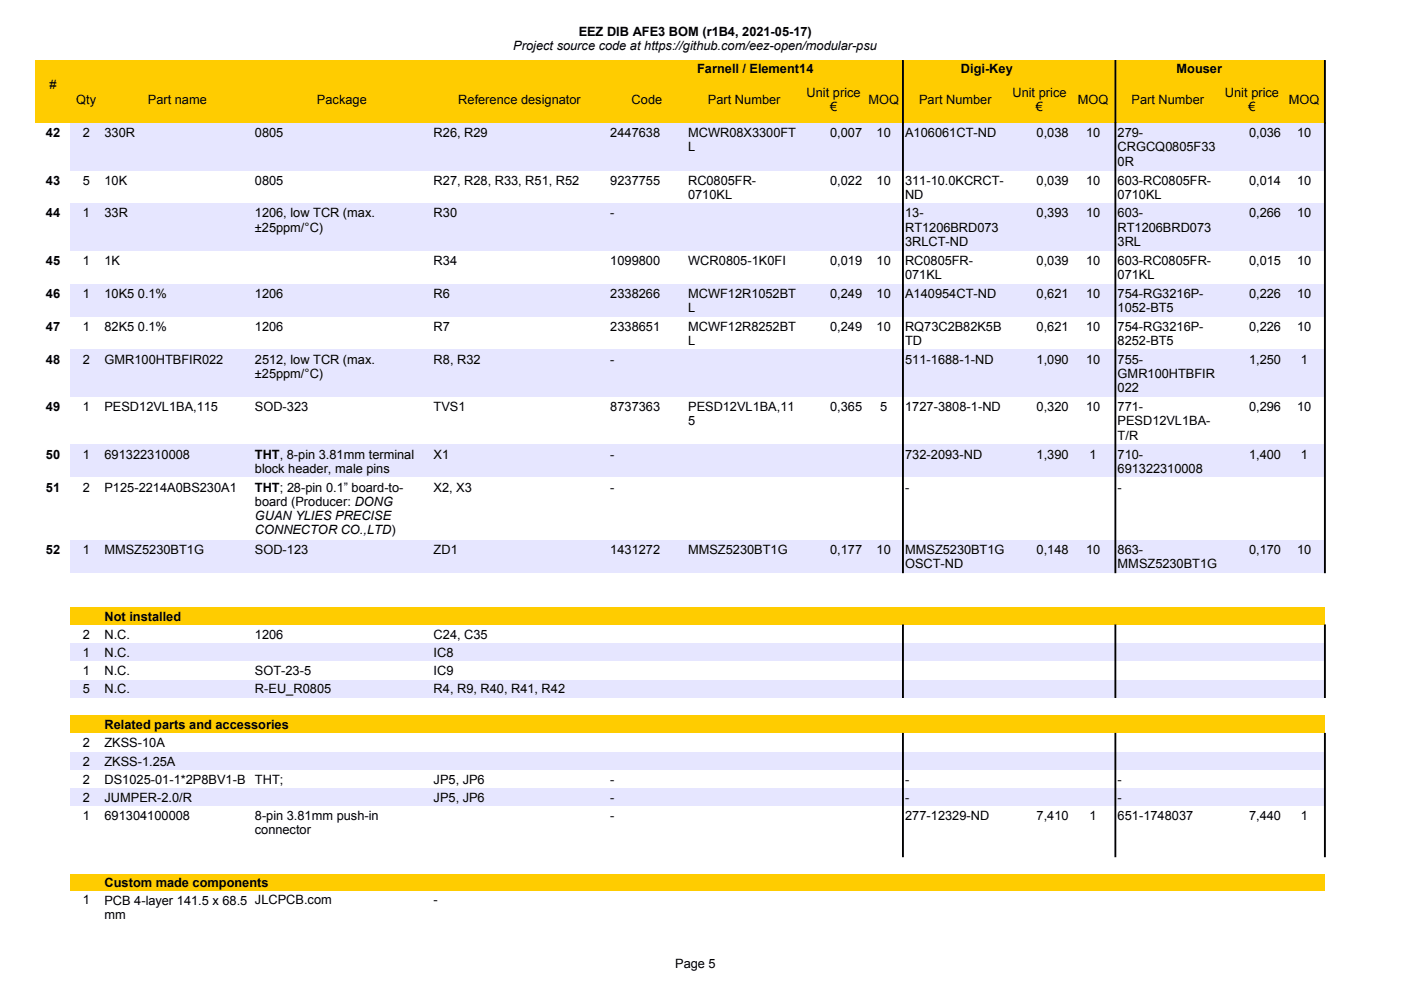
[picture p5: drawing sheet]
<svg xmlns="http://www.w3.org/2000/svg" width="297mm" height="210mm" viewBox="0 0 297 210" stroke-linecap="round" stroke-linejoin="round" font-family="sans-serif">
<defs><g id="words">
<g font-size="2.7">
<text x="108.8" y="10.6">Project source code at https://github.com/eez-open/modular-psu</text>
<text x="122.7" y="7.5">EEZ DIB AFE3 BOM (r1B4, 2021-05-17)</text>
<text x="147.8" y="15.4">Farnell / Element14</text>
<text x="203.7" y="15.4">Digi-Key</text>
<text x="249.4" y="15.4">Mouser</text>
<text x="10.5" y="18.9">#</text>
<text x="16.2" y="22">Qty</text>
<text x="31.4" y="22">Part name</text>
<text x="67.2" y="22">Package</text>
<text x="97.2" y="22">Reference designator</text>
<text x="133.9" y="22">Code</text>
<text x="150.1" y="22">Part Number</text>
<text x="171" y="20.5">Unit price</text>
<text x="176" y="23.5">€</text>
<text x="184.1" y="22">MOQ</text>
<text x="194.9" y="22">Part Number</text>
<text x="214.7" y="20.5">Unit price</text>
<text x="219.6" y="23.5">€</text>
<text x="228.5" y="22">MOQ</text>
<text x="239.9" y="22">Part Number</text>
<text x="259.7" y="20.5">Unit price</text>
<text x="264.7" y="23.5">€</text>
<text x="273.3" y="22">MOQ</text>
<text x="9.7" y="29">42</text>
<text x="17.5" y="29">2</text>
<text x="22.2" y="29">330R</text>
<text x="54" y="29">0805</text>
<text x="91.9" y="29">R26, R29</text>
<text x="129.4" y="29">2447638</text>
<text x="145.9" y="29">MCWR08X3300FT</text>
<text x="176" y="29">0,007</text>
<text x="185.8" y="29">10</text>
<text x="191.9" y="29">A106061CT-ND</text>
<text x="219.8" y="29">0,038</text>
<text x="230.3" y="29">10</text>
<text x="237" y="29">279-</text>
<text x="264.8" y="29">0,036</text>
<text x="275" y="29">10</text>
<text x="145.9" y="32.1">L</text>
<text x="237" y="32.1">CRGCQ0805F33</text>
<text x="237" y="35.1">0R</text>
<text x="9.7" y="39.1">43</text>
<text x="17.5" y="39.1">5</text>
<text x="22.2" y="39.1">10K</text>
<text x="54" y="39.1">0805</text>
<text x="91.9" y="39.1">R27, R28, R33, R51, R52</text>
<text x="129.4" y="39.1">9237755</text>
<text x="145.9" y="39.1">RC0805FR-</text>
<text x="176" y="39.1">0,022</text>
<text x="185.8" y="39.1">10</text>
<text x="191.9" y="39.1">311-10.0KCRCT-</text>
<text x="219.8" y="39.1">0,039</text>
<text x="230.3" y="39.1">10</text>
<text x="237" y="39.1">603-RC0805FR-</text>
<text x="264.8" y="39.1">0,014</text>
<text x="275" y="39.1">10</text>
<text x="9.7" y="46.1">44</text>
<text x="17.5" y="46.1">1</text>
<text x="22.2" y="46.1">33R</text>
<text x="54" y="46.1">1206, low TCR (max.</text>
<text x="91.9" y="46.1">R30</text>
<text x="129.4" y="46.1">-</text>
<text x="145.9" y="42.2">0710KL</text>
<text x="191.9" y="42.2">ND</text>
<text x="191.9" y="46.1">13-</text>
<text x="219.8" y="46.1">0,393</text>
<text x="230.3" y="46.1">10</text>
<text x="237" y="42.2">0710KL</text>
<text x="237" y="46.1">603-</text>
<text x="264.8" y="46.1">0,266</text>
<text x="275" y="46.1">10</text>
<text x="54" y="49.1">±25ppm/°C)</text>
<text x="191.9" y="49.1">RT1206BRD073</text>
<text x="191.9" y="52.1">3RLCT-ND</text>
<text x="237" y="49.1">RT1206BRD073</text>
<text x="237" y="52.1">3RL</text>
<text x="9.7" y="56.2">45</text>
<text x="17.5" y="56.2">1</text>
<text x="22.2" y="56.2">1K</text>
<text x="91.9" y="56.2">R34</text>
<text x="129.4" y="56.2">1099800</text>
<text x="145.9" y="56.2">WCR0805-1K0FI</text>
<text x="176" y="56.2">0,019</text>
<text x="185.8" y="56.2">10</text>
<text x="191.9" y="56.2">RC0805FR-</text>
<text x="191.9" y="59.2">071KL</text>
<text x="219.8" y="56.2">0,039</text>
<text x="230.3" y="56.2">10</text>
<text x="237" y="56.2">603-RC0805FR-</text>
<text x="237" y="59.2">071KL</text>
<text x="264.8" y="56.2">0,015</text>
<text x="275" y="56.2">10</text>
<text x="9.7" y="63.1">46</text>
<text x="17.5" y="63.1">1</text>
<text x="22.2" y="63.1">10K5 0.1%</text>
<text x="54" y="63.1">1206</text>
<text x="91.9" y="63.1">R6</text>
<text x="129.4" y="63.1">2338266</text>
<text x="145.9" y="63.1">MCWF12R1052BT</text>
<text x="176" y="63.1">0,249</text>
<text x="185.8" y="63.1">10</text>
<text x="191.9" y="63.1">A140954CT-ND</text>
<text x="219.8" y="63.1">0,621</text>
<text x="230.3" y="63.1">10</text>
<text x="237" y="63.1">754-RG3216P-</text>
<text x="264.8" y="63.1">0,226</text>
<text x="275" y="63.1">10</text>
<text x="9.7" y="70.1">47</text>
<text x="17.5" y="70.1">1</text>
<text x="22.2" y="70.1">82K5 0.1%</text>
<text x="54" y="70.1">1206</text>
<text x="91.9" y="70.1">R7</text>
<text x="129.4" y="70.1">2338651</text>
<text x="145.9" y="66.2">L</text>
<text x="145.9" y="70.1">MCWF12R8252BT</text>
<text x="176" y="70.1">0,249</text>
<text x="185.8" y="70.1">10</text>
<text x="191.9" y="70.1">RQ73C2B82K5B</text>
<text x="219.8" y="70.1">0,621</text>
<text x="230.3" y="70.1">10</text>
<text x="237" y="66.2">1052-BT5</text>
<text x="237" y="70.1">754-RG3216P-</text>
<text x="264.8" y="70.1">0,226</text>
<text x="275" y="70.1">10</text>
<text x="9.7" y="77.1">48</text>
<text x="17.5" y="77.1">2</text>
<text x="22.2" y="77.1">GMR100HTBFIR022</text>
<text x="54" y="77.1">2512, low TCR (max.</text>
<text x="91.9" y="77.1">R8, R32</text>
<text x="129.4" y="77.1">-</text>
<text x="145.9" y="73.1">L</text>
<text x="191.9" y="77.1">511-1688-1-ND</text>
<text x="191.9" y="73.1">TD</text>
<text x="219.8" y="77.1">1,090</text>
<text x="230.3" y="77.1">10</text>
<text x="237" y="73.1">8252-BT5</text>
<text x="237" y="77.1">755-</text>
<text x="264.8" y="77.1">1,250</text>
<text x="275.8" y="77.1">1</text>
<text x="54" y="80.1">±25ppm/°C)</text>
<text x="237" y="80.1">GMR100HTBFIR</text>
<text x="237" y="83.1">022</text>
<text x="9.7" y="87.2">49</text>
<text x="17.5" y="87.2">1</text>
<text x="22.2" y="87.2">PESD12VL1BA,115</text>
<text x="54" y="87.2">SOD-323</text>
<text x="91.9" y="87.2">TVS1</text>
<text x="129.4" y="87.2">8737363</text>
<text x="145.9" y="87.2">PESD12VL1BA,11</text>
<text x="176" y="87.2">0,365</text>
<text x="186.6" y="87.2">5</text>
<text x="191.9" y="87.2">1727-3808-1-ND</text>
<text x="219.8" y="87.2">0,320</text>
<text x="230.3" y="87.2">10</text>
<text x="237" y="87.2">771-</text>
<text x="264.8" y="87.2">0,296</text>
<text x="275" y="87.2">10</text>
<text x="145.9" y="90.2">5</text>
<text x="237" y="90.2">PESD12VL1BA-</text>
<text x="237" y="93.2">T/R</text>
<text x="9.7" y="97.2">50</text>
<text x="17.5" y="97.2">1</text>
<text x="22.2" y="97.2">691322310008</text>
<text x="54" y="97.2">THT, 8-pin 3.81mm terminal</text>
<text x="54" y="100.3">block header, male pins</text>
<text x="91.9" y="97.2">X1</text>
<text x="129.4" y="97.2">-</text>
<text x="191.9" y="97.2">732-2093-ND</text>
<text x="219.8" y="97.2">1,390</text>
<text x="231" y="97.2">1</text>
<text x="237" y="97.2">710-</text>
<text x="237" y="100.3">691322310008</text>
<text x="264.8" y="97.2">1,400</text>
<text x="275.8" y="97.2">1</text>
<text x="9.7" y="104.2">51</text>
<text x="17.5" y="104.2">2</text>
<text x="22.2" y="104.2">P125-2214A0BS230A1</text>
<text x="54" y="104.2">THT; 28-pin 0.1” board-to-</text>
<text x="54" y="107.2">board (Producer: DONG</text>
<text x="91.9" y="104.2">X2, X3</text>
<text x="129.4" y="104.2">-</text>
<text x="191.9" y="104.2">-</text>
<text x="237" y="104.2">-</text>
<text x="54" y="110.3">GUAN YLIES PRECISE</text>
<text x="54" y="113.3">CONNECTOR CO.,LTD)</text>
<text x="9.7" y="117.4">52</text>
<text x="17.5" y="117.4">1</text>
<text x="22.2" y="117.4">MMSZ5230BT1G</text>
<text x="54" y="117.4">SOD-123</text>
<text x="91.9" y="117.4">ZD1</text>
<text x="129.4" y="117.4">1431272</text>
<text x="145.9" y="117.4">MMSZ5230BT1G</text>
<text x="176" y="117.4">0,177</text>
<text x="185.8" y="117.4">10</text>
<text x="191.9" y="117.4">MMSZ5230BT1G</text>
<text x="219.8" y="117.4">0,148</text>
<text x="230.3" y="117.4">10</text>
<text x="237" y="117.4">863-</text>
<text x="264.8" y="117.4">0,170</text>
<text x="275" y="117.4">10</text>
<text x="191.9" y="120.4">OSCT-ND</text>
<text x="237" y="120.4">MMSZ5230BT1G</text>
<text x="22.2" y="131.6">Not installed</text>
<text x="17.5" y="135.5">2</text>
<text x="22.2" y="135.5">N.C.</text>
<text x="54" y="135.5">1206</text>
<text x="91.9" y="135.5">C24, C35</text>
<text x="17.5" y="139.3">1</text>
<text x="17.5" y="143.2">1</text>
<text x="22.2" y="139.3">N.C.</text>
<text x="22.2" y="143.2">N.C.</text>
<text x="54" y="143.2">SOT-23-5</text>
<text x="91.9" y="139.3">IC8</text>
<text x="91.9" y="143.2">IC9</text>
<text x="17.5" y="147">5</text>
<text x="22.2" y="147">N.C.</text>
<text x="54" y="147">R-EU_R0805</text>
<text x="91.9" y="147">R4, R9, R40, R41, R42</text>
<text x="22.2" y="154.5">Related parts and accessories</text>
<text x="17.5" y="158.5">2</text>
<text x="22.2" y="158.5">ZKSS-10A</text>
<text x="17.5" y="162.3">2</text>
<text x="17.5" y="166.2">2</text>
<text x="22.2" y="162.3">ZKSS-1.25A</text>
<text x="22.2" y="166.2">DS1025-01-1*2P8BV1-B</text>
<text x="54" y="166.2">THT;</text>
<text x="91.9" y="166.2">JP5, JP6</text>
<text x="129.4" y="166.2">-</text>
<text x="191.9" y="166.2">-</text>
<text x="237" y="166.2">-</text>
<text x="17.5" y="170">2</text>
<text x="17.5" y="173.8">1</text>
<text x="22.2" y="170">JUMPER-2.0/R</text>
<text x="22.2" y="173.8">691304100008</text>
<text x="54" y="173.9">8-pin 3.81mm push-in</text>
<text x="91.9" y="170">JP5, JP6</text>
<text x="129.4" y="170">-</text>
<text x="129.4" y="173.8">-</text>
<text x="191.9" y="170">-</text>
<text x="191.9" y="173.8">277-12329-ND</text>
<text x="219.8" y="173.8">7,410</text>
<text x="231" y="173.8">1</text>
<text x="237" y="170">-</text>
<text x="237" y="173.8">651-1748037</text>
<text x="264.8" y="173.8">7,440</text>
<text x="275.8" y="173.8">1</text>
<text x="54" y="176.9">connector</text>
<text x="17.5" y="191.8">1</text>
<text x="22.2" y="188">Custom made components</text>
<text x="22.2" y="191.8">PCB 4-layer 141.5 x 68.5 JLCPCB.com</text>
<text x="91.9" y="191.8">-</text>
<text x="22.2" y="194.8">mm</text>
<text x="143.2" y="205.3">Page 5</text>
</g>
</g></defs>
<path d="M7.6 12.8h273.3v13.2h-273.3z" fill-rule="evenodd" fill="#fc0"/>
<g fill="#000" stroke="#000" stroke-width=".21">
<path d="M191.3 12.8h.2v13.3h-.2z" fill-rule="evenodd"/>
<path d="M236.4 12.8h.2v13.3h-.2z" fill-rule="evenodd"/>
<path d="M280.8 12.8h.2v13.3h-.2z" fill-rule="evenodd"/>
</g>
<g fill="#e6e6ff">
<path d="M14.9 26.1h266v10h-266z" fill-rule="evenodd"/>
<path d="M14.9 43.1h266v10.1h-266z" fill-rule="evenodd"/>
<path d="M14.9 60.2h266v6.9h-266z" fill-rule="evenodd"/>
<path d="M14.9 74.1h266v10.1h-266z" fill-rule="evenodd"/>
<path d="M14.9 94.3h266v6.9h-266z" fill-rule="evenodd"/>
<path d="M14.9 114.4h266v7h-266z" fill-rule="evenodd"/>
</g>
<path d="M14.9 128.8h266v3.7h-266z" fill-rule="evenodd" fill="#fc0"/>
<g fill="#e6e6ff">
<path d="M14.9 136.3h266v3.9h-266z" fill-rule="evenodd"/>
<path d="M14.9 144.1h266v3.8h-266z" fill-rule="evenodd"/>
</g>
<path d="M14.9 151.7h266v3.8h-266z" fill-rule="evenodd" fill="#fc0"/>
<g fill="#e6e6ff">
<path d="M14.9 159.3h266v3.9h-266z" fill-rule="evenodd"/>
<path d="M14.9 167.1h266v3.8h-266z" fill-rule="evenodd"/>
</g>
<path d="M14.9 185.3h266v3.5h-266z" fill-rule="evenodd" fill="#fc0"/>
<g fill="#000" stroke="#000" stroke-width=".21">
<path d="M191.3 26.1h.2v95.3h-.2z" fill-rule="evenodd"/>
<path d="M236.4 26.1h.2v95.3h-.2z" fill-rule="evenodd"/>
<path d="M280.8 26.1h.2v95.3h-.2z" fill-rule="evenodd"/>
<path d="M191.3 132.5h.2v15.4h-.2z" fill-rule="evenodd"/>
<path d="M236.4 132.5h.2v15.4h-.2z" fill-rule="evenodd"/>
<path d="M280.8 132.5h.2v15.4h-.2z" fill-rule="evenodd"/>
<path d="M191.3 155.5h.2v26.1h-.2z" fill-rule="evenodd"/>
<path d="M236.4 155.5h.2v26.1h-.2z" fill-rule="evenodd"/>
<path d="M280.8 155.5h.2v26.1h-.2z" fill-rule="evenodd"/>
</g>
<use href="#words"/>
</svg>
